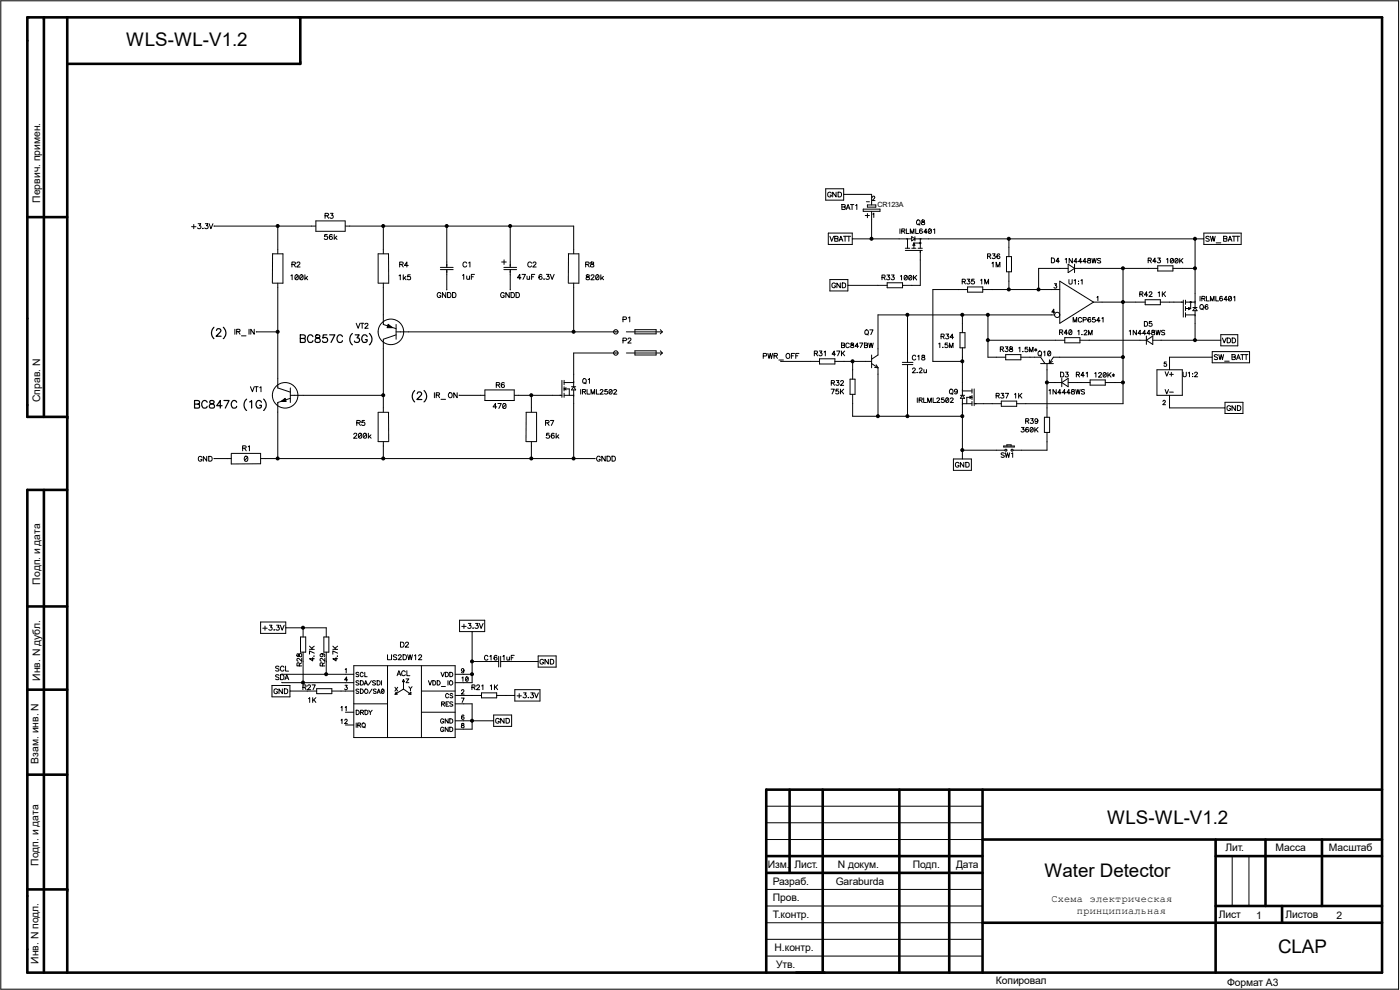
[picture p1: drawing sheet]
<svg xmlns="http://www.w3.org/2000/svg" width="297mm" height="210mm" viewBox="0 0 297 210" stroke-linecap="round" stroke-linejoin="round" font-family="sans-serif">
<defs><g id="words">
<g font-size="4">
<text x="26.8" y="9.8">WLS-WL-V1.2</text>
<text x="234.9" y="174.8">WLS-WL-V1.2</text>
<text x="221.6" y="186.1">Water Detector</text>
<text x="271.1" y="202.2">CLAP</text>
</g>
<g font-size="2.2">
<text x="8.5" y="43" transform="rotate(-90 8.5 43)">Первич. примен.</text>
<text x="8.5" y="85.3" transform="rotate(-90 8.5 85.3)">Справ. N</text>
<text x="8.5" y="124" transform="rotate(-90 8.5 124)">Подп. и дата</text>
<text x="8.5" y="144.4" transform="rotate(-90 8.5 144.4)">Инв. N дубл.</text>
<text x="8.2" y="162" transform="rotate(-90 8.2 162)">Взам. инв. N</text>
<text x="8.2" y="183.6" transform="rotate(-90 8.2 183.6)">Подп. и дата</text>
<text x="162.9" y="184.1">Изм.</text>
<text x="168.6" y="184.1">Лист.</text>
<text x="177.8" y="184.1">N докум.</text>
<text x="193.6" y="184.1">Подп.</text>
<text x="202.8" y="184.1">Дата</text>
<text x="260" y="180.6">Лит.</text>
<text x="270.6" y="180.6">Масса</text>
<text x="281.9" y="180.6">Масштаб</text>
<text x="164" y="187.7">Разраб.</text>
<text x="164" y="191.2">Пров.</text>
<text x="177.3" y="187.7">Garaburda</text>
<text x="223.1" y="191.4">Схема электрическая</text>
<text x="164" y="194.7">Т.контр.</text>
<text x="228.5" y="193.9">принципиальная</text>
<text x="258.6" y="194.7">Лист</text>
<text x="266.5" y="194.9">1</text>
<text x="272.7" y="194.7">Листов</text>
<text x="283.5" y="194.9">2</text>
<text x="164.3" y="201.8">Н.контр.</text>
<text x="8.2" y="204.4" transform="rotate(-90 8.2 204.4)">Инв. N подл.</text>
<text x="164.7" y="205.3">Утв.</text>
<text x="211.3" y="208.8">Копировал</text>
<text x="260.3" y="209.2">Формат А3</text>
</g>
<text font-size="1.5" x="186.2" y="43.9">CR123A</text>
</g></defs>
<g fill="none" stroke="#000" stroke-width=".55">
<path d="M9.3 3.7v84.7M14.3 3.7v202.6M63.7 3.7v9.8h-49.4M5.8 46.1h8.5M14.3 88.4h-8.5v-84.7h287.4v202.6h-287.4v-102.4h8.5M9.3 103.9v102.4M5.8 128.7h8.5M5.8 146.3h8.5M5.8 164.3h8.5M167.5 167.5v17.7M174.5 167.5v38.5M190.8 167.5v38.8"/>
<path d="M201.4 167.5v38.8M208.4 167.5v38.8M208.4 178.1h84.8M257.9 178.1v28.2M268.5 178.1v14.1M280.5 178.1v14.1M293.2 167.5h-130.6v38.8M5.8 188.7h8.5M162.6 185.2h45.8M162.6 181.6h45.8M208.4 195.7h84.8M257.9 192.2h35.3"/>
<path d="M257.9 181.6h35.3M272 192.2v3.5"/>
</g>
<g fill="none" stroke="#000" stroke-width=".21">
<path d="M.2 .2h296.5v209.6h-296.5zM40.6 48.1h1M41.1 47.6v.9M42 47.5h.6l-.3 .4a.35 .35 0 0 1 .3 .5 .35 .35 0 0 1-.6 .1l-.1-.2M43 48.5h.1zM43.6 47.5h.5l-.3 .4a.35 .35 0 0 1 .3 .5 .35 .35 0 0 1-.5 .1l-.2-.2M44.4 47.5l.3 1 .5-1M45.4 48h21.6M58.9 48v5.8M61.7 58.5l.3-.2v1.1M61.9 56.1l.7-.1 .1-.2-.1-.2h-.7v1M62.3 56.1l.4 .5"/>
<path d="M62.7 58.3h.2a.56 .56 0 0 1 .4 .5 .56 .56 0 0 1-.4 .6l-.3-.2zM63 55.8l.2-.2 .4 .1v.3l-.7 .6h.8M63.2 58.5l-.6 .7M63.8 58.3h.1a.56 .56 0 0 1 .4 .5 .56 .56 0 0 1-.4 .6l-.3-.2zM64.3 58.5l-.7 .7M64.7 58.3v1.1M64.9 59l.4 .4M65.2 58.6l-.5 .6M69 45.8l.6-.1 .1-.2-.1-.2h-.6v1M69.3 45.8l.4 .5M69.4 49.7h-.5l-.1 .5a.38 .38 0 0 1 .6 0 .38 .38 0 0 1 0 .6 .38 .38 0 0 1-.6-.2M70.1 45.3h.6l-.3 .4a.35 .35 0 0 1 .3 .5 .35 .35 0 0 1-.6 .1l-.1-.2"/>
<path d="M70.5 49.9l-.1-.1a.49 .49 0 0 0-.6 .4 .49 .49 0 0 0 .6 .6 .34 .34 0 0 0 0-.6 .34 .34 0 0 0-.6 .3M70.9 49.7v1.1M71.1 50.4l.4 .4M71.5 50.1l-.6 .5M73.2 46.9h-6.2v2.2h6.2M73.2 46.9v2.2M73.3 48h48.4v5.8M81.3 48v5.8M84.7 58.5l.2-.2v1.1M84.8 56.1l.6-.1 .2-.2-.2-.2h-.6v1M85.2 56.1l.4 .5M85.6 58.3v1.1"/>
<path d="M85.8 59l.3 .4M86.1 58.6l-.5 .6M86.6 56.3h-.8l.5-.7v1M87 58.3h-.5l-.1 .5a.38 .38 0 0 1 .6-.1 .38 .38 0 0 1 0 .6 .38 .38 0 0 1-.6-.1M93.4 57.2h2.7M93.4 56.7h2.7M94.8 48v8.7M94.8 57.2v4.3M98.1 58.4l.3-.2v1.1M99 58.5l.1 .7 .5-.1M99 55.8a.45 .45 0 0 0-.6-.2 .45 .45 0 0 0-.2 .7 .42 .42 0 0 0 .4 .3 .42 .42 0 0 0 .4-.2M99.4 55.8l.3-.2v1"/>
<path d="M99.6 58.5v.8M100 58.7h.4M100.7 58.2h-.7v1.1M106.4 55.6h1M106.9 57.2h2.7M106.9 56.7h2.7M106.9 55.1v1M108.2 48v8.7M108.2 57.2v4.3M110.5 58.9h-.7l.5-.7v1.1M110.7 58.2h.8l-.5 1.1M111.8 58.6v.6l.6-.1"/>
<path d="M112.4 58.6v.7M112.8 55.8a.45 .45 0 0 0-.6-.2 .45 .45 0 0 0-.2 .7 .42 .42 0 0 0 .3 .3 .42 .42 0 0 0 .5-.2M112.8 58.7h.4M113.1 55.8l.2-.2 .4 .1v.3l-.7 .6h.7M113.5 58.2h-.7v1.1M115 58.4l-.2-.2a.49 .49 0 0 0-.5 .6 .49 .49 0 0 0 .7 .3 .34 .34 0 0 0-.2-.5 .34 .34 0 0 0-.5 .3M115.4 59.2h.1zM115.9 58.2h.6l-.3 .4a.36 .36 0 0 1 .3 .5 .36 .36 0 0 1-.6 .1l-.1-.1M116.8 58.2l.3 1.1 .5-1.1M120.6 53.8h2.2v6.3h-2.2M120.6 53.8v6.2M124.2 56.1l.7-.1 .1-.2-.1-.2h-.7v1"/>
<path d="M124.4 58.4l.1 .3 .4 .1 .2 .2a.36 .36 0 0 1-.4 .4 .36 .36 0 0 1-.4-.4l.7-.5-.2-.2zM124.6 56.1l.4 .5M125.3 55.7l.2 .3 .4 .1 .1 .2a.36 .36 0 0 1-.4 .4 .36 .36 0 0 1-.3-.4l.6-.5-.2-.2zM125.4 58.5l.2-.2 .4 .1v.3l-.7 .7h.8M126.5 58.3h.2a.56 .56 0 0 1 .4 .5 .56 .56 0 0 1-.4 .6l-.3-.2zM127 58.5l-.6 .7M127.5 58.3v1.1M127.7 59l.4 .4M128 58.6l-.5 .6M175.2 40h3.8v2.5h-3.8zM175.7 49.4h5.1v2.5h-5.1zM176.1 50.1l.3 1.1 .5-1.1"/>
<path d="M176.1 59.3h3.8v2.4h-3.8zM176.4 41a.4 .4 0 0 0-.5-.2 .4 .4 0 0 0-.3 .3 .45 .45 0 0 0 .1 .6 .45 .45 0 0 0 .6 0l.1-.3h-.3M177.1 50.6h.4M177.1 50.1l.6 .1 .1 .3-.3 .1 .3 .2-.1 .3-.6 .1zM177.4 40.8v1l-.7-1v1M177.8 40.8h.4a.54 .54 0 0 1 .3 .5 .54 .54 0 0 1-.3 .5h-.4zM178 51.2l.4-1.1 .4 1.1M178.1 50.8h.5M178.6 43.4h.6l.1 .4-.2 .1 .2 .2-.1 .3h-.6zM178.6 43.9h.5M178.9 50.1h.8M179 41.2h5.9v2.3"/>
<path d="M179.3 50.1v1.1M179.5 44.4l.4-1 .4 1M179.7 44.1h.5M179.7 50.1h.8M180.1 50.1v1.1M180.4 43.4h.7M180.8 43.4v1M180.8 50.7h12.6M181.5 43.6l.3-.2v1M183.1 44.4h3.6v.4h-3.6zM183.6 45.7h.8M183.8 42.8h.6"/>
<path d="M184 43.5h1.8v.4h-1.8zM184 45.3v.9M184.9 44.8v5.9M185.1 41.9l.1-.2a.28 .28 0 0 1 .3 0 .28 .28 0 0 1 0 .4l-.5 .4h.6M185.2 45.4l.2-.2v.9M187.1 58.8h.6v-.4l-.6-.1v1.1M187.5 58.8l.3 .6M188.2 58.3h.5l-.3 .5a.3 .3 0 0 1 .4 .2 .3 .3 0 0 1-.3 .4l-.4-.2M188.2 60h3.3v1h-3.3zM189.1 58.3h.6l-.3 .5a.3 .3 0 0 1 .3 .2 .3 .3 0 0 1-.3 .4l-.3-.2M190.9 48.6v.9M191 58.6l.3-.2v1"/>
<path d="M191.3 49h.6v-.4h-.6v.9M191.6 49l.4 .5M191.9 58.5a.46 .46 0 0 1 .6 .4 .46 .46 0 0 1-.6 .5l-.1-.4zM192.1 52.7h.9M192.1 53.1h3.6M192.3 48.6v.9h.6M192.4 58.6l-.5 .6M192.5 50.7v2M192.9 58.5a.46 .46 0 0 1 .6 .4 .46 .46 0 0 1-.6 .5l-.1-.4zM193.1 49.5v-.9l.4 .9 .4-.9v.9M193.4 58.6l-.6 .6M193.4 52.7h.9"/>
<path d="M193.4 50.2l.7 .5-.7 .4zM193.8 58.4v1M193.9 51.6l.2 .4h-.4zM193.9 51.6v1.1M193.9 51.6h1.3M194.1 58.8l.4 .6M194.1 50.7h61.3M194.1 50.2v.9M194.3 48.6v.9h.6M194.5 58.4l-.7 .7M194.8 52.7h.9M194.9 47.5l.3 .3"/>
<path d="M195.2 53.1v7.4h-3.7M195.2 50.7v2M195.6 46.7v.3l.6 .3a.32 .32 0 0 1-.4 .4 .32 .32 0 0 1-.2-.5l.4-.1 .1-.3-.2-.1zM195.7 48.7l-.2-.1a.47 .47 0 0 0-.5 .5 .47 .47 0 0 0 .5 .4 .3 .3 0 0 0 0-.5 .3 .3 0 0 0-.4 .2M196.7 49.2h-.7l.5-.6v.9M197.1 48.6a.46 .46 0 0 1 .5 .4 .46 .46 0 0 1-.5 .5l-.2-.4zM197.6 48.7l-.6 .7M198 48.7l.3-.1v.9M204.1 59.7h.6v-.4l-.6-.1v1M204.5 59.7l.3 .5M205.2 59.2h.5l-.3 .4a.3 .3 0 0 1 .4 .3 .3 .3 0 0 1-.3 .3l-.4-.1M206.7 59.2h-.5l-.1 .5a.36 .36 0 0 1 .6 0 .36 .36 0 0 1-.1 .5 .36 .36 0 0 1-.5-.1"/>
<path d="M208 59.4l.3-.2v1M209.5 54.4l.6-.1v-.4l-.6-.1v1.1M209.8 54.4l.4 .5M210.4 55.8l.3-.2v1M210.6 53.8h.5l-.3 .5a.3 .3 0 0 1 .4 .2 .3 .3 0 0 1-.3 .4l-.4-.2M211.3 56.6v-1l.4 1 .4-1v1M212.1 54l-.1-.1a.47 .47 0 0 0-.5 .4 .47 .47 0 0 0 .5 .5 .32 .32 0 0 0 0-.5 .32 .32 0 0 0-.5 .2M213.5 54.4h1.1v3.3h-1.1zM214 50.7v3.7M214 57.7v3.7M223.1 54.7h.3a.55 .55 0 0 1 .3 .5 .55 .55 0 0 1-.3 .6h-.3zM224.7 55.4h-.7l.5-.7v1.1"/>
<path d="M224.8 59.6l7.2 4.5-7.2 4.5zM226 55l.2-.2v1M226.6 56.9h-6.3v4.5M226.6 56l1.4 .9-1.4 .9zM226.8 59.3v.7l.3 .3 .3-.1 .1-.9M227.5 54.8v1l-.7-1v1M227.9 59.5l.2-.2v1M228 56.9h17.6M228 56v1.8M228.6 55.5h-.8l.5-.7v1M228.8 59.6h.1M229.3 59.5l.3-.2v1"/>
<path d="M229.5 55.5h-.7l.5-.7v1M230.5 55.5h-.8l.5-.7v1M230.8 54.9v.3l.6 .3a.32 .32 0 0 1-.4 .3 .32 .32 0 0 1-.2-.5l.5-.1 .1-.3zM231.6 54.8l.3 1 .2-1 .3 1 .2-1M233.5 54.9l-.2-.1-.5 .1 .1 .3 .6 .2v.3l-.2 .1-.5-.1M238.3 56.9v28.7h-22.6M243.6 55.2h.6v-.4l-.6-.1v1.1M243.9 55.2l.4 .6M245.3 55.4h-.7l.4-.7v1.1M245.6 54.7h.6l-.3 .5a.3 .3 0 0 1 .3 .2 .3 .3 0 0 1-.3 .4l-.4-.2M245.6 56.4h3.2v1.1h-3.2zM247.5 55l.2-.2v1"/>
<path d="M248.4 54.9a.46 .46 0 0 1 .6 .4 .46 .46 0 0 1-.6 .5l-.1-.4zM248.8 56.9h4.7M248.9 55l-.6 .6M249.4 54.9a.46 .46 0 0 1 .5 .4 .46 .46 0 0 1-.5 .5l-.1-.4zM249.9 55l-.6 .6M250.3 54.8v1M250.5 55.2l.5 .6M251 54.8l-.7 .7M253.5 50.7v14.5M255.4 49.4h7.9v2.5h-7.9zM256.5 50.3l-.2-.2-.5 .2 .1 .2 .6 .4v.2l-.2 .1-.5-.1M256.8 50.1l.2 1.1 .3-1.1 .3 1.1 .2-1.1"/>
<path d="M258 51.5h1M259.6 50.1l.6 .1 .1 .3-.2 .1 .2 .2-.1 .3-.6 .1zM259.6 50.6h.5M260.6 51.2l.3-1.1 .5 1.1M260.7 50.8h.5M261.5 50.1h.7M261.8 50.1v1.1M262.3 50.1h.7M262.6 50.1v1.1M49.8 69.8v1.1M50.2 70.4l.6-.1v-.4h-.6v1M50.6 70.4l.3 .5"/>
<path d="M51.2 71.2h1M52.8 69.8v1.1M53.9 69.8v1.1l-.7-1.1v1.1M54.4 70.4h4.5M57.8 60v-6.2h2.2v6.3h-2.2M58.9 60.1v22.2l2.7 .9M75.6 68.6l.4 1 .4-1M76.5 68.6h.7M76.8 68.6v1M77.4 68.8l.2-.2 .4 .1v.3l-.6 .6h.7M80.2 60v-6.2h2.2l.1 6.3h-2.3M81.3 60.1v8.7l2.7 .9"/>
<path d="M84 71l-2.7 1v15.4M84 70.4h47.1M84 68.8v3.2M93.5 62.3a.39 .39 0 0 0-.4-.2 .39 .39 0 0 0-.3 .4 .45 .45 0 0 0 .1 .5 .45 .45 0 0 0 .6 0v-.3h-.2M94.6 62.1v1l-.7-1v1M95 62.1h.3a.58 .58 0 0 1 .4 .5 .58 .58 0 0 1-.4 .5h-.3zM96 62.1h.4a.58 .58 0 0 1 .3 .5 .58 .58 0 0 1-.3 .5h-.4zM107 62.3a.39 .39 0 0 0-.5-.2 .39 .39 0 0 0-.3 .4 .45 .45 0 0 0 .2 .5 .45 .45 0 0 0 .5 0l.1-.3h-.3M108 62.1v1l-.7-1v1M108.4 62.1h.4a.58 .58 0 0 1 .3 .5 .58 .58 0 0 1-.3 .5h-.4zM109.5 62.1h.4a.58 .58 0 0 1 .3 .5 .58 .58 0 0 1-.3 .5h-.4zM121.7 60.1v10.3"/>
<path d="M131.1 74.9h-9.4v7.1M132.2 67.8l.6-.1 .1-.3-.1-.1-.6-.1v1.1M132.2 72.3l.6-.1 .1-.3-.1-.1-.6-.1v1.1M132.9 70.4h7.6M132.9 74.9h7.6M133.2 72l.2-.3 .4 .1v.3l-.6 .7h.7M133.3 67.4l.3-.2v1.1M134.7 69.9h4.5v.9h-4.5zM134.7 74.4h4.5v.9h-4.5zM140.1 74.4l.4 .5M140.1 69.9l.4 .5M140.5 74.9l-.4 .4"/>
<path d="M140.5 70.4l-.4 .4M161.9 75.5h.7v-.5h-.7v1M162.9 75l.3 1 .2-1 .3 1 .2-1M164.2 75.5l.6-.1v-.4h-.6v1M164.6 75.5l.3 .5M165.2 76.4h1M165.7 76.6l8.2 .1M167.9 75.5h.4M168.6 75h-.7v1M168.8 75.5h.4M169.5 75h-.7v1M172.8 75l.6-.1v-.4h-.6v1"/>
<path d="M173.1 75l.3 .5M173.8 74.5h.6l-.3 .4a.3 .3 0 0 1 .3 .3 .3 .3 0 0 1-.3 .3l-.4-.2M173.9 76.1h3.2v1.1h-3.2zM174.8 74.7l.3-.2v1M177.1 76.7h7.8M177.2 75.1h-.7l.5-.6v1M177.2 60.2a.4 .4 0 0 0-.4-.2 .4 .4 0 0 0-.3 .4 .45 .45 0 0 0 .1 .6 .45 .45 0 0 0 .6-.1v-.2h-.2M177.5 74.5h.7l-.5 1M178.3 60v1l-.8-1v1M178.5 72.8l.7 .1v.3h-.3l.3 .1-.1 .4h-.6zM178.5 73.2h.4M178.5 74.5v1"/>
<path d="M178.7 60h.4a.54 .54 0 0 1 .3 .5 .54 .54 0 0 1-.3 .5h-.4zM178.8 74.9l.4 .6M179.2 74.5l-.7 .6M179.9 60.5h8.3M180.2 73a.42 .42 0 0 0-.6 0 .42 .42 0 0 0 0 .6 .42 .42 0 0 0 .6-.1M180.6 72.8v.3l.5 .2a.31 .31 0 0 1-.3 .5 .32 .32 0 0 1-.2-.6l.4-.1 .1-.2zM180.9 76.7v3.7M182.2 73.4h-.8l.5-.6v.9M182.4 72.8h.6l-.5 .9M183.4 72.8l.6 .1v.3h-.2l.2 .1v.4h-.6zM183.4 73.2h.4M183.9 70.8l.3 .3"/>
<path d="M184.3 72.8l.2 .9 .3-.9 .2 .9 .3-.9M184.5 70h.7l-.5 1M184.9 75.3v2.7M184.9 77.1l1.4 .9M185.5 77.9l.8 .1M185.9 77.4l.4 .6M186.3 78v10.3M191.4 76.9h2.3M191.4 77.3h2.3M192.5 66.8v10.1M192.5 77.3v11M193.6 78.3a.29 .29 0 0 1 .4-.2 .29 .29 0 0 1 .1 .4l-.6 .6h.7"/>
<path d="M194.3 75.6a.41 .41 0 0 0-.6-.2 .41 .41 0 0 0-.2 .6 .38 .38 0 0 0 .3 .4 .38 .38 0 0 0 .5-.2M194.6 79h.1M194.7 75.6l.2-.2v1M195 78.3a.29 .29 0 0 1 .4-.2 .29 .29 0 0 1 .2 .4l-.6 .6h.7M195.6 75.4v.3l.6 .3a.32 .32 0 0 1-.4 .4 .32 .32 0 0 1-.1-.5l.3-.1 .2-.3-.2-.1zM196 78.4v.6l.6-.1M196.6 78.4v.7M199.1 72.9l.3-.1v.9M199.6 71.4l.6-.1v-.4h-.6v1M200 71.4l.3 .5M200 73.7h.1M200.7 70.9h.6l-.3 .4a.3 .3 0 0 1 .3 .3 .3 .3 0 0 1-.3 .3l-.4-.2"/>
<path d="M201 72.8h-.5v.4a.36 .36 0 0 1 .5 0 .36 .36 0 0 1 0 .5 .36 .36 0 0 1-.6-.1M201.4 73.7v-.9l.4 .9 .4-.9v.9M202.3 71.5h-.7l.5-.6v1M203.7 70.6h1v3.2h-1zM204.2 66.8v3.8M204.2 73.8v10.1M205.3 61.4h-7.4v15.3h6.3M205.3 60.9h3.2v1.1h-3.2zM208.5 61.4h16.3M208.9 60.2v-1l.4 1 .4-1v1M209.6 66.8v9h3.8M209.6 72.2h16.3"/>
<path d="M212.2 74.1l.6-.1v-.4h-.6v1M212.6 74.1l.3 .5M213.3 73.6h.5l-.3 .4a.3 .3 0 0 1 .4 .3 .3 .3 0 0 1-.3 .3l-.4-.2M213.4 75.2h3.2v1.1h-3.2zM214.2 73.6v.3l.6 .4a.32 .32 0 0 1-.4 .3 .32 .32 0 0 1-.1-.5l.3-.1 .2-.3-.2-.1zM216.1 73.8l.3-.1v.9M216.6 75.8h4.2l.9 1.3M217 74.5h.1M218 73.7h-.5v.4a.36 .36 0 0 1 .5 0 .36 .36 0 0 1 0 .5 .36 .36 0 0 1-.6-.1M218.4 74.6v-.9l.4 .9 .4-.9v.9M219.5 74.1l.5 .3M219.8 73.9v.6"/>
<path d="M220 74.1l-.5 .3M220.6 75.3l.3 .3M220.8 77.1h2.7M221.4 74.7l.3-.2v1M222.1 77.1v11.4M222.4 74.5a.46 .46 0 0 1 .5 .5 .46 .46 0 0 1-.5 .4l-.2-.3zM222.7 76.3l-.1 .8M222.9 74.7l-.6 .6M223.3 76.7l-.7 .4M223.7 60.2h.5l-.3 .4a.3 .3 0 0 1 .2 .5 .3 .3 0 0 1-.5-.1M223.7 66.8h-37.4v8.5l-1.4 .9M223.8 66.2h-.7l.5-.6v.9"/>
<path d="M224.8 70.5l.6-.1v-.4h-.6v1M225 79h.3a.55 .55 0 0 1 .4 .5 .55 .55 0 0 1-.4 .5h-.3zM225.1 70.5l.4 .5M225.9 71.6h3.2v1.1h-3.2zM226.1 79h.5l-.3 .4a.3 .3 0 0 1 .4 .2 .3 .3 0 0 1-.3 .4l-.4-.2M226.5 70.7h-.7l.4-.7v1M226.9 70a.5 .5 0 0 1 .6 .4 .5 .5 0 0 1-.4 .6l-.3-.2zM227.4 70.2l-.6 .6M227.7 68.3v-.9l.3 .9 .4-.9v.9M228.3 79.5l.6-.1v-.4h-.6v1M228.6 70.2l.3-.1v.9M228.7 79.5l.3 .5"/>
<path d="M228.8 60.2h.1M229.1 72.2h14.1M229.5 71h.1M229.5 67.6a.42 .42 0 0 0-.6-.1 .42 .42 0 0 0 0 .6 .42 .42 0 0 0 .6 0M229.8 67.9l.6-.1v-.4h-.6v.9M230 70.3a.3 .3 0 0 1 .3-.2 .3 .3 0 0 1 .3 .2l-.6 .7h.6M230 79.6h-.7l.5-.6v1M230.4 79.2l.3-.2v1M230.9 71v-.9l.4 .9 .4-.9v.9M231.4 67.5l-.2-.1a.47 .47 0 0 0-.4 .5 .47 .47 0 0 0 .5 .4 .3 .3 0 0 0-.1-.5 .3 .3 0 0 0-.4 .2M232 64.1h11M232.2 79.2l.3-.2v1"/>
<path d="M232.3 67.4h-.5v.4a.36 .36 0 0 1 .5 0 .36 .36 0 0 1 0 .5 .36 .36 0 0 1-.6-.1M232.7 63.1l.2-.2v.9M233.1 79.2a.3 .3 0 0 1 .3-.2 .3 .3 0 0 1 .3 .3l-.7 .7h.7M233.4 68h-.7l.4-.6v.9M233.8 67.5l.2-.1v.9M234.1 79.1a.46 .46 0 0 1 .6 .4 .46 .46 0 0 1-.6 .5l-.1-.4zM234.7 79.2l-.6 .6M235 79v1M235.3 79.5l.4 .5M235.7 79l-.7 .7M236 79.5l.4 .3M236.2 79.3v.6"/>
<path d="M236.4 79.5l-.4 .3M238.3 75.8h-14.8l-.9 1.3M239.6 70.2l.2-.1v.9M241.1 70.1v.9l-.7-.9v.9M241.8 62.4h.6v-.5h-.6v1M242.1 70.7h-.7l.5-.6v.9M242.1 62.4l.4 .5M242.8 68.2h.3a.55 .55 0 0 1 .4 .5 .55 .55 0 0 1-.4 .5h-.3zM243 63.6h3.2v1h-3.2zM243.1 70.7h-.7l.5-.6v.9M243.2 71.3v1.8M243.2 72.2l1.4-.9v1.8z"/>
<path d="M243.5 62.6h-.7l.4-.7v1M243.8 62.1a.29 .29 0 0 1 .4-.2 .29 .29 0 0 1 .1 .4l-.5 .6h.6M244.1 70.7h-.8l.5-.6v.9M244.3 68.2h-.5v.5a.36 .36 0 0 1 .5-.1 .36 .36 0 0 1 0 .6 .36 .36 0 0 1-.5-.2M244.4 70.1v.3l.6 .3a.32 .32 0 0 1-.4 .3 .32 .32 0 0 1-.2-.5l.5-.1v-.2zM244.6 72.2h14.4M245.2 70.1l.2 .9 .3-.9 .3 .9 .2-.9M245.4 78.4h5.4v5.5h-5.4zM245.7 62.1l.3-.2v1M246.2 64.1h4.8M246.6 61.9v1M246.8 62.4l.5 .5"/>
<path d="M247.1 70.2l-.3-.1-.4 .1 .1 .2 .6 .4-.3 .2-.4-.1M247.2 78.9l.3 .9 .4-.9M247.3 61.9l-.7 .7M247.4 76.8h-.4v.4a.31 .31 0 0 1 .4 0 .31 .31 0 0 1 0 .5 .31 .31 0 0 1-.5-.1M248.1 79.4h.8M248.5 79v.8M251 79v.7l.3 .2 .3-.1 .1-.8M251 63.7v3.6M251.5 64.1h2M251.5 66.8h2M251.5 63.7v.9M251.5 65v.9"/>
<path d="M251.5 66.3v1M251.5 65.4h1.1M252.1 79.1l.2-.1v.9M252.2 65.2l.4 .2-.4 .3zM252.6 64.1v1.3M253 79.3h.1M253 79.8h.1M253.1 65.2h.9M253.4 79.2a.3 .3 0 0 1 .4-.3 .3 .3 0 0 1 .2 .3l-.6 .7h.7M253.5 65.9v6.3M253.5 65.2l.5 .7h-.9zM254.6 62.9v.9"/>
<path d="M255 65.4l.3 .3M255 63.3h.6v-.4h-.6v.9M255.3 63.3l.4 .5M255.9 62.9v.9h.6M256.2 64.8v-.1a.44 .44 0 0 0-.6 .4 .44 .44 0 0 0 .6 .4 .32 .32 0 0 0-.1-.5 .32 .32 0 0 0-.4 .3M256.8 63.8v-.9l.4 .9 .4-.9v.9M257.2 75.8h-9.1v2.6M257.2 74.6h7.9v2.4h-7.9zM257.9 62.9v.9h.6M258.3 75.4l-.2-.2-.5 .2v.2l.7 .4v.2l-.2 .1-.5-.1M258.6 75.2l.2 1.1 .3-1.1 .2 1.1 .3-1.1M259 71h3.6v2.4h-3.6z"/>
<path d="M259.3 71.7l.4 1 .4-1M259.3 63l-.2-.1a.47 .47 0 0 0-.4 .5 .47 .47 0 0 0 .5 .4 .3 .3 0 0 0 0-.5 .3 .3 0 0 0-.5 .2M259.8 76.6h1M260.3 71.7h.4a.54 .54 0 0 1 .4 .5 .54 .54 0 0 1-.4 .5h-.4zM260.4 63.5h-.7l.4-.6v.9M260.7 62.9a.46 .46 0 0 1 .6 .5 .46 .46 0 0 1-.6 .4l-.1-.4zM261.2 63l-.6 .7M261.4 75.2l.6 .1v.3l-.2 .1 .3 .2-.1 .3-.6 .1zM261.4 75.7h.4M261.4 71.7h.4a.54 .54 0 0 1 .3 .5 .54 .54 0 0 1-.3 .5h-.4zM261.7 63l.3-.1v.9M262.3 76.3l.4-1.1 .4 1.1"/>
<path d="M262.5 75.9h.5M263.2 75.2h.7M263.6 75.2v1.1M264 75.2h.8M264.4 75.2v1.1M42.8 97a.4 .4 0 0 0-.4-.2 .4 .4 0 0 0-.3 .4 .45 .45 0 0 0 .1 .6 .45 .45 0 0 0 .6-.1v-.2h-.2M43.9 96.8v1l-.8-1v1M44.3 96.8h.4a.54 .54 0 0 1 .3 .5 .54 .54 0 0 1-.3 .5h-.4zM45.4 97.3h3.7M49.1 96.2v2.2h6.2v-2.2h-6.2M51.5 95.1l.6-.1 .1-.2-.1-.2h-.6v1M51.9 95.1l.3 .5"/>
<path d="M52 96.8a.52 .52 0 0 1 .6 .5 .52 .52 0 0 1-.6 .5l-.2-.4zM52.5 97l-.6 .7M52.7 94.8l.2-.2v1M53.1 82l.5 1.1 .3-1.1M54.1 82h.7M54.4 82v1.1M55.1 82.3l.3-.3v1.1M55.3 97.3h71M61.6 84.5l-2.7 .9v11.9M61.6 83.9h19.7M61.6 82.3v3.1M75.1 92.2l.2-.3 .3 .1v.3l-.6 .7h.7"/>
<path d="M75.7 89.7h.6l.2-.3-.2-.2h-.6v1.1M76.1 89.7l.4 .6M76.2 91.9h.2a.56 .56 0 0 1 .4 .5 .56 .56 0 0 1-.4 .6l-.3-.2zM76.7 92.1l-.6 .7M77.2 91.9h.2a.56 .56 0 0 1 .4 .5 .56 .56 0 0 1-.4 .6l-.3-.2zM77.3 89.2h-.5v.5a.38 .38 0 0 1 .5-.1 .38 .38 0 0 1 0 .6 .38 .38 0 0 1-.6-.1M77.7 92.1l-.6 .7M78.1 91.9v1.1M78.4 92.6l.3 .4M78.7 92.2l-.6 .6M80.2 87.5v6.2h2.2M80.2 87.5h2.3"/>
<path d="M81.3 93.7v3.6M82.4 87.5l.1 6.2M92.2 83.3v1.1M92.5 83.8h.7v-.4l-.7-.1v1.1M92.9 83.8l.4 .6M93.6 84.7h.9M97 83.3v1.1l-.7-1.1v1.1M97.4 83.9h5.5M102.9 82.7h6.2v2.3h-6.2zM105.3 81.7l.6-.1 .1-.2-.1-.2h-.6v1M105.4 86.3h-.8l.5-.7v1.1M105.6 85.6h.7l-.5 1.1"/>
<path d="M105.7 81.7l.3 .5M106.8 85.6a.52 .52 0 0 1 .6 .4 .52 .52 0 0 1-.3 .7l-.4-.2zM107 81.3l-.1-.1a.49 .49 0 0 0-.6 .5 .49 .49 0 0 0 .6 .5 .34 .34 0 0 0-.1-.6 .34 .34 0 0 0-.5 .3M107.3 85.8l-.6 .7M109.1 83.9h10.1M111.6 87.5h2.2M111.6 87.5v6.2M112.7 83.9v3.5M112.7 93.7v3.6M113.8 87.5v6.2h-2.2M115.7 89.7h.7l.1-.3-.1-.2h-.7v1.1M116.1 89.7l.4 .6"/>
<path d="M116.5 91.9h-.5l-.1 .5a.38 .38 0 0 1 .6 0 .38 .38 0 0 1-.1 .5 .38 .38 0 0 1-.5-.1M116.8 89.2h.7l-.5 1.1M117.6 92l-.1-.1a.49 .49 0 0 0-.6 .5 .49 .49 0 0 0 .6 .5 .34 .34 0 0 0-.1-.6 .34 .34 0 0 0-.5 .3M118 91.9v1.1M118.2 92.6l.4 .4M118.5 92.2l-.5 .6M119.2 80.7v3.6M119.7 81.2h2M119.7 83.9h2M119.7 80.7v.9M119.7 82v.9M119.7 83.4v.9"/>
<path d="M119.7 82.5l.4 .2M119.7 82.5h1.1v1.4M120.1 82.3l-.4 .2M121.2 82h.9M121.7 82.7v14.6M121.7 82l.4 .7h-.9zM123.2 82.6v1M123.6 83.1h.6v-.4l-.6-.1v1M123.9 83.1l.3 .5M124 81.2l.3 .2M124.5 82.6v1h.6M124.8 80.5l.3-.2v1"/>
<path d="M125.4 83.6v-1l.4 1 .4-1v1M126.5 82.6v1h.6M127.3 97a.39 .39 0 0 0-.4-.2 .39 .39 0 0 0-.3 .4 .45 .45 0 0 0 .1 .6 .45 .45 0 0 0 .6-.1v-.2h-.2M127.3 82.8a.3 .3 0 0 1 .4-.2 .3 .3 0 0 1 .2 .3l-.6 .7h.7M128.4 96.8v1l-.7-1v1M128.8 96.8h.4a.58 .58 0 0 1 .3 .5 .58 .58 0 0 1-.3 .5h-.4zM128.8 82.6h-.4l-.1 .5a.36 .36 0 0 1 .6-.1 .36 .36 0 0 1-.1 .6 .36 .36 0 0 1-.5-.2M129.3 82.7a.46 .46 0 0 1 .6 .4 .46 .46 0 0 1-.6 .5l-.1-.4zM129.8 82.8l-.6 .6M129.8 96.8h.4a.58 .58 0 0 1 .4 .5 .58 .58 0 0 1-.4 .5h-.4zM130.2 82.8a.3 .3 0 0 1 .4-.2 .3 .3 0 0 1 .2 .3l-.6 .7h.7M176.3 82.5h.7l-.5 1.1"/>
<path d="M176.4 81.2h.6v-.4l-.6-.1v1M176.7 81.2l.3 .5M177.4 80.7h.6l-.3 .5a.3 .3 0 0 1 .3 .2 .3 .3 0 0 1-.3 .3l-.4-.1M177.9 82.5h-.5l-.1 .5a.36 .36 0 0 1 .6 0 .36 .36 0 0 1-.1 .5 .36 .36 0 0 1-.5-.1M178.3 82.5v1.1M178.4 81a.29 .29 0 0 1 .3-.3 .29 .29 0 0 1 .2 .5l-.6 .5h.7M178.6 83l.4 .6M179 82.5l-.7 .7M180.3 80.4h1.1v3.3h-1.1zM180.9 83.7v4.6h23.3M194.6 84.4v1M195 84.9l.6-.1v-.3l-.6-.1v1"/>
<path d="M195.3 84.9l.4 .5M196 84.4v1h.6M196.8 85.4v-1l.4 1 .4-1v1M198 84.4v1h.5M198.8 84.6a.3 .3 0 0 1 .3-.2 .3 .3 0 0 1 .2 .3l-.6 .7h.7M200.2 84.4h-.4l-.1 .4a.36 .36 0 0 1 .6 0 .36 .36 0 0 1-.1 .6 .36 .36 0 0 1-.5-.2M200.7 84.5a.46 .46 0 0 1 .6 .4 .46 .46 0 0 1-.6 .4l-.1-.3zM201.3 84.6l-.6 .6M201.6 84.6a.3 .3 0 0 1 .4-.2 .3 .3 0 0 1 .2 .3l-.6 .7h.7M201.8 83.4l.3 .3M202.3 97.4h3.8v2.4h-3.8zM203.1 82.9a.32 .32 0 0 1-.4 .3 .32 .32 0 0 1-.1-.6l.2-.1a.5 .5 0 0 1 .3 .6 .5 .5 0 0 1-.5 .4l-.1-.1"/>
<path d="M203.5 98.3a.4 .4 0 0 0-.5-.2 .4 .4 0 0 0-.3 .4 .45 .45 0 0 0 .1 .5 .45 .45 0 0 0 .6 0l.1-.3h-.3M203.8 83.9h.8M204.2 84.5v12.9M204.2 85.6h2M204.2 95.5h8.9M204.2 83.9l.4 .6h-.8zM204.2 82.9h2M204.5 98.1v1l-.7-1v1M204.9 98.1h.4a.54 .54 0 0 1 .3 .5 .54 .54 0 0 1-.3 .5h-.4zM205.8 84.1l.4 .2-.4 .2zM206.2 82.5v.9M206.2 83.9v.9"/>
<path d="M206.2 85.2v.9M206.2 84.3h-1.1v1.3M206.7 85.6h5.7M206.7 82.5v3.6M211.3 83.9h.6v-.4l-.6-.1v1.1M211.7 83.9l.3 .6M212.4 83.4h.5l-.3 .5a.3 .3 0 0 1 .4 .2 .3 .3 0 0 1-.3 .4l-.4-.2M212.4 85.1h3.3v1.1h-3.3zM212.9 94.6h2.3v.2h-2.3zM213.1 96.2l-.3-.1-.4 .1 .1 .2 .6 .4-.3 .2-.4-.1M213.3 96.1l.2 .9 .2-.9 .3 .9 .2-.9M213.3 83.4h.7l-.5 1.1"/>
<path d="M213.6 94.6v-.2h.9v.2M214.6 96.2l.2-.1v.9M215.2 83.7l.3-.3v1.1M216.1 83.4v1.1M216.4 83.9l.4 .6M216.7 90.7h.6l-.3 .4a.34 .34 0 0 1 .3 .3 .34 .34 0 0 1-.3 .3 .34 .34 0 0 1-.4-.2M216.8 83.4l-.7 .7M217.6 89.3h.6v-.4l-.6-.1v1M217.9 89.3l.4 .5M218.2 90.8l-.2-.1a.47 .47 0 0 0-.5 .5 .47 .47 0 0 0 .6 .4 .3 .3 0 0 0-.1-.5 .3 .3 0 0 0-.4 .3M218.7 90.7a.46 .46 0 0 1 .5 .5 .46 .46 0 0 1-.5 .4l-.2-.4zM218.7 88.8h.5l-.3 .4a.3 .3 0 0 1 .4 .3 .3 .3 0 0 1-.4 .3l-.3-.1"/>
<path d="M219.2 90.8l-.6 .7M219.5 90.7v1M219.8 91.1l.4 .6M220.2 89.2a.32 .32 0 0 1-.5 .2 .32 .32 0 0 1-.1-.5 .32 .32 0 0 1 .5 .1l.1 .2a.45 .45 0 0 1-.4 .6l-.2-.1M220.2 90.7l-.7 .7M221.6 88.5h1.1v3.2h-1.1zM222.1 91.7v3.8h-7.1M222.1 81.2h3.2M222.5 82.8l.3-.2v1M224.1 82.6v1l-.7-1v1M225.1 83.3h-.7l.5-.7v1M225.3 81.2l1.3-.9v1.7z"/>
<path d="M225.3 80.3v1.7M226.1 83.3h-.7l.4-.7v1M226.6 81.2h4.7M227 83.3h-.7l.5-.7v1M227.4 82.7v.3l.6 .3a.32 .32 0 0 1-.5 .3 .32 .32 0 0 1-.1-.5l.5-.1v-.2zM228.2 82.6l.2 1 .3-1 .2 1 .3-1M230.1 82.8l-.3-.2-.4 .2 .1 .2 .6 .4-.3 .2-.4-.1M231.3 80.6h3.2v1.1h-3.2zM234.5 81.2h3.8M246.7 85.2l.1-.2a.28 .28 0 0 1 .4 0 .28 .28 0 0 1-.1 .4l-.4 .5h.6M247.2 82.6l.3 1 .4-1M248.1 83.9v2.6h11.8"/>
<path d="M248.1 83.2h.8M259.9 85.3h3.8v2.4h-3.8zM261.1 86.3a.4 .4 0 0 0-.5-.2 .4 .4 0 0 0-.3 .3 .45 .45 0 0 0 .2 .6 .45 .45 0 0 0 .5 0l.1-.3h-.3M262.1 86.1v1l-.7-1v1M262.5 86.1h.4a.54 .54 0 0 1 .3 .5 .54 .54 0 0 1-.3 .5h-.4zM55.3 132h5.3v2.4h-5.3zM55.8 133.3h.9M56.2 132.8v.9M57.1 132.6h.6l-.3 .5a.35 .35 0 0 1 .3 .4 .35 .35 0 0 1-.6 .1l-.1-.1M58.1 133.6h.1zM58.7 132.6h.5l-.3 .5a.35 .35 0 0 1 .3 .4 .35 .35 0 0 1-.5 .1l-.2-.1M59.5 132.6l.4 1.1 .4-1.1"/>
<path d="M60.6 133.2h8.6v1.9M63 138.7v.5l.2 .1 .5-.7a.32 .32 0 0 1 .3 .4 .32 .32 0 0 1-.5 .2l-.2-.5zM63.8 135.1h1.1v3.2h-1.1zM64 139.6v.7l-.5-.5a.31 .31 0 0 0-.4-.1 .31 .31 0 0 0-.1 .5l.2 .1M64.3 133.2v1.9M64.3 138.3v6.5M65.7 137.8h1M65.7 137.1l.6 .7M66.3 139.5v.7l-.6-.5h1M66.6 139.2h.1M66.7 138.6l-1-.5v.7M66.7 137.1l-.6 .4"/>
<path d="M68.2 138.7a.32 .32 0 0 1 .3 .4 .32 .32 0 0 1-.5 .1 .32 .32 0 0 1 .1-.5h.1a.45 .45 0 0 1 .7 .4l-.1 .2M68.7 135.1h1.1v3.2h-1.1zM68.9 139.6v.7l-.4-.5a.31 .31 0 0 0-.5-.1 .31 .31 0 0 0-.1 .5l.3 .1M69.2 138.3v4.7M70.6 137.8h1M70.6 137.1l.7 .7M71.3 139.5v.7l-.7-.5h1M71.5 139.2h.1M71.6 138.6l-1-.5v.7M71.6 137.1l-.5 .4M82.2 138.9v1.1h.6M83.1 138.9v1.1"/>
<path d="M84.2 139.1l-.3-.2-.5 .2 .1 .2 .7 .4v.1l-.3 .2-.5-.2M84.5 139.1l.2-.2 .4 .2-.6 .9h.7M85 136.2h.3a.55 .55 0 0 1 .4 .6 .55 .55 0 0 1-.4 .5h-.3zM85.5 138.9h.4a.58 .58 0 0 1 .3 .5 .58 .58 0 0 1-.3 .6h-.4zM86 136.5l.2-.3 .4 .1v.4l-.6 .6h.7M86.5 138.9l.2 1.1 .3-1.1 .2 1.1 .3-1.1M87.9 139.1l.3-.2v1.1M88.8 139.1l.2-.2 .5 .2-.7 .9h.7M97.5 131.6h5.3v2.4h-5.3zM98 132.9h.9M98.4 132.4v.9M99.4 132.2h.5l-.3 .5a.35 .35 0 0 1 .3 .5 .35 .35 0 0 1-.5 .1l-.2-.2"/>
<path d="M100.2 134v10.8h-3.6M100.3 133.3h.1zM100.9 132.2h.5l-.3 .5a.35 .35 0 0 1 .3 .5 .35 .35 0 0 1-.5 .1l-.1-.2M101.7 132.2l.4 1.1 .4-1.1M103.5 139.3a.41 .41 0 0 0-.6-.2 .41 .41 0 0 0-.1 .6 .38 .38 0 0 0 .3 .3 .38 .38 0 0 0 .4-.2M103.9 139.2l.3-.2v1M105.4 139.2v-.1a.47 .47 0 0 0-.6 .4 .47 .47 0 0 0 .5 .5 .32 .32 0 0 0 0-.5 .32 .32 0 0 0-.5 .2M105.8 139.2v2.3M106.2 139.2v2.3M106.7 139.2l.2-.2v1M107.5 139.4l.1 .6 .5-.1M108.1 139.4v.6"/>
<path d="M108.5 139.5h.3M109.1 139h-.6v1M114.2 139.1h3.8v2.4h-3.8zM116.3 139.9v1l-.7-1v1M116.8 139.9h.3a.54 .54 0 0 1 .4 .5 .54 .54 0 0 1-.4 .5h-.3zM57.7 145.4h3.8v2.4h-3.8zM58.9 146.3a.4 .4 0 0 0-.5-.2 .4 .4 0 0 0-.3 .4 .45 .45 0 0 0 .2 .6 .45 .45 0 0 0 .5-.1l.1-.2h-.3M59.2 143.3l-.3-.2-.4 .2v.2l.7 .4v.2l-.3 .1-.4-.1M59.2 141.5l-.3-.2-.4 .2v.2l.7 .4v.1l-.3 .2-.4-.2M59.5 143.1h.4a.58 .58 0 0 1 .4 .6 .58 .58 0 0 1-.4 .5h-.4zM59.8 143h15.3M59.8 144.7l15.3 .1"/>
<path d="M59.9 146.1v1.1l-.7-1.1v1.1M60.2 141.6a.39 .39 0 0 0-.4-.3 .39 .39 0 0 0-.3 .4 .45 .45 0 0 0 .1 .6 .45 .45 0 0 0 .6-.1v-.1M60.3 146.1h.4a.54 .54 0 0 1 .4 .5 .54 .54 0 0 1-.4 .6h-.4zM60.5 144.2l.3-1.1 .5 1.1M60.6 141.3v1.1h.6M60.6 143.8h.5M61.5 146.6h5.7M63.5 141.3v-.6h-.5v.6h1M64 140.6l-.5 .3M64.3 145.8h.6v-.5h-.6v1M64.6 145.8l.3 .5M65.3 145.5a.29 .29 0 0 1 .4-.2 .29 .29 0 0 1 .1 .4l-.6 .6h.7"/>
<path d="M65.4 148.2l.3-.2v1M66.2 145.3h.7l-.5 1M66.3 148v1M66.6 148.5l.4 .5M67 148l-.7 .7M67.2 146.1h3.2v1.1h-3.2zM68.4 141.3v-.6h-.5v.6h1M68.9 140.6l-.5 .3M70.4 146.6h4.7M72.3 152.8l.3-.2v.9M72.3 150.1l.3-.2v.9M73.2 152.8v-.2a.28 .28 0 0 1 .4 .1 .28 .28 0 0 1-.1 .4l-.4 .4h.6"/>
<path d="M73.2 145.4h.5l-.3 .4a.3 .3 0 0 1 .2 .4 .3 .3 0 0 1-.5-.1M73.2 142l.2-.2v.9M73.2 150.1l.2-.2v.9M73.3 153.8h1.8M73.3 151.1h1.8M73.7 144.2h-.6l.4-.6v.9M75.1 149.3h7.1M75.1 141.2h21.5v15.3h-21.5zM75.6 153.4v.9M75.6 150.7h.3a.49 .49 0 0 1 .3 .4 .49 .49 0 0 1-.3 .5h-.3zM75.9 153.8h.6v-.3l-.6-.1v.9M76.1 142.8l-.2-.2-.3 .1v.3l.4 .2 .1 .2-.2 .2-.4-.2"/>
<path d="M76.1 146.3l-.2-.1-.4 .1 .1 .3 .5 .3-.2 .2-.4-.1M76.2 144.5l-.3-.1-.4 .1 .1 .3 .6 .3-.3 .2-.4-.1M76.2 153.8l.3 .5M76.5 144.4a.51 .51 0 0 1 .5 .2 .51 .51 0 0 1 0 .6l-.5 .1zM76.5 146.2a.51 .51 0 0 1 .5 .3 .51 .51 0 0 1-.1 .6h-.4zM76.5 151.1l.6-.1v-.3h-.6v.9M76.8 151.1l.3 .5M77 142.9a.32 .32 0 0 0-.3-.3 .32 .32 0 0 0-.3 .4v.2a.33 .33 0 0 0 .3 .4 .33 .33 0 0 0 .3-.3M77.2 154.1l.3 .3M77.3 145.3l.3-.9 .4 .9M77.4 142.6v1h.5M77.4 145h.4"/>
<path d="M77.4 150.7h.3a.49 .49 0 0 1 .4 .4 .49 .49 0 0 1-.4 .5h-.3zM78.2 150.7l.4 .4v.5M78.8 144.4l-.7 .9M78.9 146.2l-.6 .9M79 150.7l-.4 .4M79.7 144.5l-.3-.1-.4 .1 .1 .3 .6 .3-.3 .2-.4-.1M79.8 146.3l-.2-.1-.4 .1 .1 .3 .5 .3-.2 .2-.4-.1M80 144.4a.51 .51 0 0 1 .6 .2 .51 .51 0 0 1 0 .6l-.6 .1zM80 147.1l.3-.9 .4 .9M80.1 146.8h.5M80.9 144.4v.9M81 146.2a.43 .43 0 0 1 .5 .4 .43 .43 0 0 1-.5 .5l-.1-.4z"/>
<path d="M81.4 146.4l-.5 .5M82.2 141.2v15.3M83.8 145.8l.6 .8M84 146.9l.2 .4h-.4zM84.2 143.3l.4-1 .4 1M84.4 143h.5M84.4 145.8l-.6 .8M85.6 144.1v2.1M85.6 144.1l.2 .5h-.4zM85.6 146.2l1.6 1.1M85.6 146.2l-1.8 1.1M86 142.5a.39 .39 0 0 0-.5-.2 .39 .39 0 0 0-.3 .4 .45 .45 0 0 0 .2 .6 .45 .45 0 0 0 .5-.1l.1-.1"/>
<path d="M86.1 144h.6l-.6 .8h.6M86.3 142.3v1h.7M86.7 147.3l.5-.4v.4zM86.7 145.7l.4 .4v.5M87.4 145.7l-.3 .4M89.4 146.6h7.2M89.4 151.1h7.2M89.4 141.2v15.3M90.9 144.4l.3 .9 .4-.9M91.8 144.4a.51 .51 0 0 1 .6 .3 .51 .51 0 0 1-.2 .6h-.4zM92.8 144.4a.51 .51 0 0 1 .5 .3 .51 .51 0 0 1-.1 .6h-.4zM93.6 142.6l.3 1 .4-1"/>
<path d="M93.6 145.6h.9M93.7 149.4l.5-.1 .1-.3-.6-.1v.9M94 149.4l.3 .4M94.1 154.5a.39 .39 0 0 0-.5-.2 .39 .39 0 0 0-.1 .6 .34 .34 0 0 0 .3 .3 .34 .34 0 0 0 .3-.3h-.2M94.1 152.7a.39 .39 0 0 0-.5-.2 .39 .39 0 0 0-.1 .6 .34 .34 0 0 0 .3 .3 .34 .34 0 0 0 .3-.3h-.2M94.5 142.6a.51 .51 0 0 1 .6 .2 .51 .51 0 0 1-.1 .6l-.5 .2zM94.6 149.4h.4M95 144.4v.9M95.1 154.3v.9l-.7-.9v.9M95.1 152.5v.9l-.7-.9v.9M95.2 147.4a.32 .32 0 0 0-.4-.3 .32 .32 0 0 0-.3 .4v.2a.33 .33 0 0 0 .3 .3 .33 .33 0 0 0 .4-.2M95.2 148.9h-.6v.9h.6"/>
<path d="M95.4 154.3a.51 .51 0 0 1 .6 .2 .51 .51 0 0 1 0 .6l-.6 .1zM95.4 142.6a.51 .51 0 0 1 .6 .2 .51 .51 0 0 1 0 .6l-.6 .2zM95.4 152.5a.51 .51 0 0 1 .6 .2 .51 .51 0 0 1 0 .6l-.6 .1zM96.1 147.3l-.3-.2-.3 .2 .6 .5-.3 .2-.3-.1M96.1 149l-.3-.1-.4 .1 .1 .3 .6 .3-.3 .2-.4-.1M96.6 143h3.6M96.6 149.3h3.6v5.4h-3.6M96.6 152.9h8.1M96.6 147.5h5.6M97.9 148.1h.6l-.5 .9M97.9 146.6l.1-.3a.28 .28 0 0 1 .4 .1 .28 .28 0 0 1-.1 .4l-.4 .4h.6M98 153.5v.3l.5 .3a.3 .3 0 0 1-.3 .3 .3 .3 0 0 1-.3-.3l.5-.4v-.2z"/>
<path d="M98 143.8l.2-.2v.9M98.4 142.2a.28 .28 0 0 1-.4 .2 .28 .28 0 0 1-.1-.4 .28 .28 0 0 1 .5 0l-.1 .7-.4-.1M98.4 151.8v-.1a.41 .41 0 0 0-.5 .4 .41 .41 0 0 0 .5 .4 .28 .28 0 0 0-.1-.4 .28 .28 0 0 0-.4 .2M98.9 143.6a.43 .43 0 0 1 .5 .5 .43 .43 0 0 1-.5 .4l-.1-.4zM99.3 143.8l-.5 .6M100.1 145.8h.6v-.5h-.6v1M100.2 140.3h5.6M100.5 145.8l.3 .5M101.1 145.5a.29 .29 0 0 1 .4-.2 .29 .29 0 0 1 .2 .4l-.6 .6h.7M102.2 147h3.2v1h-3.2zM102.2 145.5l.2-.2v1M104 145.5l.3-.2v1"/>
<path d="M104.7 151.7h3.8v2.4h-3.8zM104.9 145.3v1M105.2 145.8l.4 .5M105.4 147.5h3.8M105.6 145.3l-.7 .7M105.9 152.6a.4 .4 0 0 0-.4-.2 .4 .4 0 0 0-.3 .4 .45 .45 0 0 0 .1 .5 .45 .45 0 0 0 .6 0v-.3h-.2M106.2 140.3h8M106.9 152.4v1l-.7-1v1M107.4 152.4h.3a.54 .54 0 0 1 .4 .5 .54 .54 0 0 1-.4 .5h-.3zM109.2 146.3h5.4v2.4h-5.4zM109.7 147.6h.9M110.2 147.2v.8"/>
<path d="M111.1 147h.5l-.3 .4a.35 .35 0 0 1 .3 .5 .35 .35 0 0 1-.5 .1l-.1-.1M112 148h.1zM112.6 147h.6l-.3 .4a.35 .35 0 0 1 .3 .5 .35 .35 0 0 1-.6 .1l-.1-.1M113.4 147l.4 1 .4-1M115.3 140.1a.4 .4 0 0 0-.4-.2 .4 .4 0 0 0-.3 .4 .45 .45 0 0 0 .1 .5 .45 .45 0 0 0 .6 0v-.3h-.2M162.6 178.1h45.8M162.6 174.5h45.8M162.6 171h45.8M162.6 199.3h45.8M162.6 195.7h45.8M162.6 192.2h45.8M162.6 188.7h45.8"/>
<path d="M261.4 181.6v10.6M265 181.6v10.6M162.6 202.8h45.8"/>
<circle cx="194.8" cy="47.1" r=".48"/>
<circle cx="195.2" cy="51.6" r=".13"/>
<circle cx="82.9" cy="70.4" r="2.71"/>
<circle cx="130.6" cy="74.9" r=".47"/>
<circle cx="130.6" cy="70.4" r=".47"/>
<circle cx="167.2" cy="75.4" r=".49"/>
<circle cx="183.9" cy="70.4" r=".48"/>
<circle cx="220.6" cy="74.9" r=".48"/>
<circle cx="224.3" cy="66.8" r=".55"/>
<circle cx="252.6" cy="64.1" r=".13"/>
<circle cx="254.9" cy="65.1" r=".48"/>
<circle cx="60.5" cy="83.9" r="2.71"/>
<circle cx="95.5" cy="83.8" r=".49"/>
<circle cx="124" cy="80.8" r=".48"/>
<circle cx="201.8" cy="83" r=".48"/>
<circle cx="213.4" cy="95.5" r=".21"/>
<circle cx="214.7" cy="95.5" r=".21"/>
<circle cx="77.2" cy="153.8" r=".44"/>
<circle cx="77.7" cy="146.6" r=".44"/>
<circle cx="95.7" cy="144.8" r=".44"/>
</g>
<g fill="#000" stroke="#000" stroke-width=".21">
<path d="M82.3 68.8l1 .7h-1.2zM59.6 85.2l.9-.7 .2 .7z"/>
<circle cx="58.9" cy="47.9" r=".32"/>
<circle cx="81.3" cy="47.9" r=".32"/>
<circle cx="94.8" cy="47.9" r=".32"/>
<circle cx="108.2" cy="47.9" r=".32"/>
<circle cx="184.9" cy="50.7" r=".32"/>
<circle cx="214" cy="50.7" r=".32"/>
<circle cx="238.2" cy="56.9" r=".32"/>
<circle cx="253.5" cy="50.7" r=".32"/>
<circle cx="253.5" cy="56.9" r=".32"/>
<circle cx="58.9" cy="70.4" r=".32"/>
<circle cx="121.7" cy="70.4" r=".32"/>
<circle cx="180.9" cy="76.6" r=".32"/>
<circle cx="192.5" cy="66.8" r=".32"/>
<circle cx="204.2" cy="76.6" r=".32"/>
<circle cx="204.2" cy="66.8" r=".32"/>
<circle cx="209.6" cy="72.2" r=".32"/>
<circle cx="209.6" cy="66.8" r=".32"/>
<circle cx="214" cy="61.4" r=".32"/>
<circle cx="220.3" cy="61.4" r=".32"/>
<circle cx="238.2" cy="64.1" r=".32"/>
<circle cx="238.2" cy="75.8" r=".32"/>
<circle cx="253.5" cy="72.2" r=".32"/>
<circle cx="58.9" cy="97.3" r=".32"/>
<circle cx="81.3" cy="97.3" r=".32"/>
<circle cx="81.3" cy="83.8" r=".32"/>
<circle cx="112.7" cy="83.8" r=".32"/>
<circle cx="112.7" cy="97.3" r=".32"/>
<circle cx="121.7" cy="97.3" r=".32"/>
<circle cx="186.2" cy="88.3" r=".32"/>
<circle cx="192.5" cy="88.3" r=".32"/>
<circle cx="204.2" cy="88.3" r=".32"/>
<circle cx="204.2" cy="95.5" r=".32"/>
<circle cx="222.1" cy="81.1" r=".32"/>
<circle cx="238.2" cy="81.1" r=".32"/>
<circle cx="64.3" cy="133.2" r=".32"/>
<circle cx="64.3" cy="144.8" r=".32"/>
<circle cx="69.2" cy="143" r=".32"/>
<circle cx="100.1" cy="152.9" r=".32"/>
<circle cx="100.1" cy="140.3" r=".32"/>
<circle cx="100.1" cy="143" r=".32"/>
</g>
<g fill="none" stroke="#000" stroke-width=".25">
<path d="M45.4 69.4a1.68 1.68 0 0 0 0 2.4M45.9 70.1l.2-.3 .4-.1 .4 .5-1.1 1.1h1.1M47.4 69.4a1.59 1.59 0 0 1 0 2.4M63.7 71.8h.7M63.7 71h.7l.3 .2v.5l-.3 .1 .3 .2-.1 .6h-.9zM66.4 71.4a.59 .59 0 0 0-.7-.4 .59 .59 0 0 0-.5 .7 .67 .67 0 0 0 .2 .8 .67 .67 0 0 0 .9-.1l.1-.1M67 71.1l-.1 .3 .2 .3a.67 .67 0 0 1 .8 .6 .54 .54 0 0 1-.6 .4 .54 .54 0 0 1-.4-.7l.7-.3a.33 .33 0 0 0 .2-.6zM69.3 71h-.7l-.1 .8a.58 .58 0 0 1 .9-.1 .58 .58 0 0 1-.1 .9 .58 .58 0 0 1-.9-.3M69.9 71h1.1l-.8 1.6M72.6 71.4a.59 .59 0 0 0-.6-.4 .59 .59 0 0 0-.5 .7 .67 .67 0 0 0 .2 .8 .67 .67 0 0 0 .9-.1v-.1M74.8 70.7a1.58 1.58 0 0 0 0 2.5M75.4 71h.8l-.5 .7a.51 .51 0 0 1 .6 .6 .51 .51 0 0 1-.7 .3l-.4-.3"/>
<path d="M77.9 71.4a.59 .59 0 0 0-.7-.4 .59 .59 0 0 0-.4 .7 .67 .67 0 0 0 .2 .8 .67 .67 0 0 0 .9-.1v-.3h-.4M78.4 70.7a1.58 1.58 0 0 1 0 2.5M41.3 85.7h.7M41.3 85h.7l.3 .1v.5l-.3 .1 .3 .2-.1 .6-.9 .1zM43.9 85.3a.59 .59 0 0 0-.6-.3 .59 .59 0 0 0-.5 .6 .67 .67 0 0 0 .2 .9 .67 .67 0 0 0 .9-.1v-.2M44.6 85l-.1 .3 .2 .3a.67 .67 0 0 1 .8 .7 .54 .54 0 0 1-.7 .3 .54 .54 0 0 1-.3-.7l.7-.3a.33 .33 0 0 0 .1-.6zM47.1 86.1h-1.1l.7-1.1v1.6M47.5 85h1.1l-.8 1.6M50.2 85.3a.59 .59 0 0 0-.7-.3 .59 .59 0 0 0-.4 .6 .67 .67 0 0 0 .2 .9 .67 .67 0 0 0 .9-.1v-.2M52.3 84.7a1.58 1.58 0 0 0 0 2.4M53 85.3l.4-.3v1.6M55.5 85.3a.59 .59 0 0 0-.7-.3 .59 .59 0 0 0-.5 .6 .67 .67 0 0 0 .2 .9 .67 .67 0 0 0 .9-.1l.1-.4h-.4"/>
<path d="M55.9 84.7a1.58 1.58 0 0 1 0 2.4M88 82.8a1.68 1.68 0 0 0 0 2.5M88.5 83.5l.1-.3 .5-.1 .4 .5-1.1 1.2h1.1M90 82.8a1.59 1.59 0 0 1 0 2.5"/>
</g>
<use href="#words"/>
</svg>
